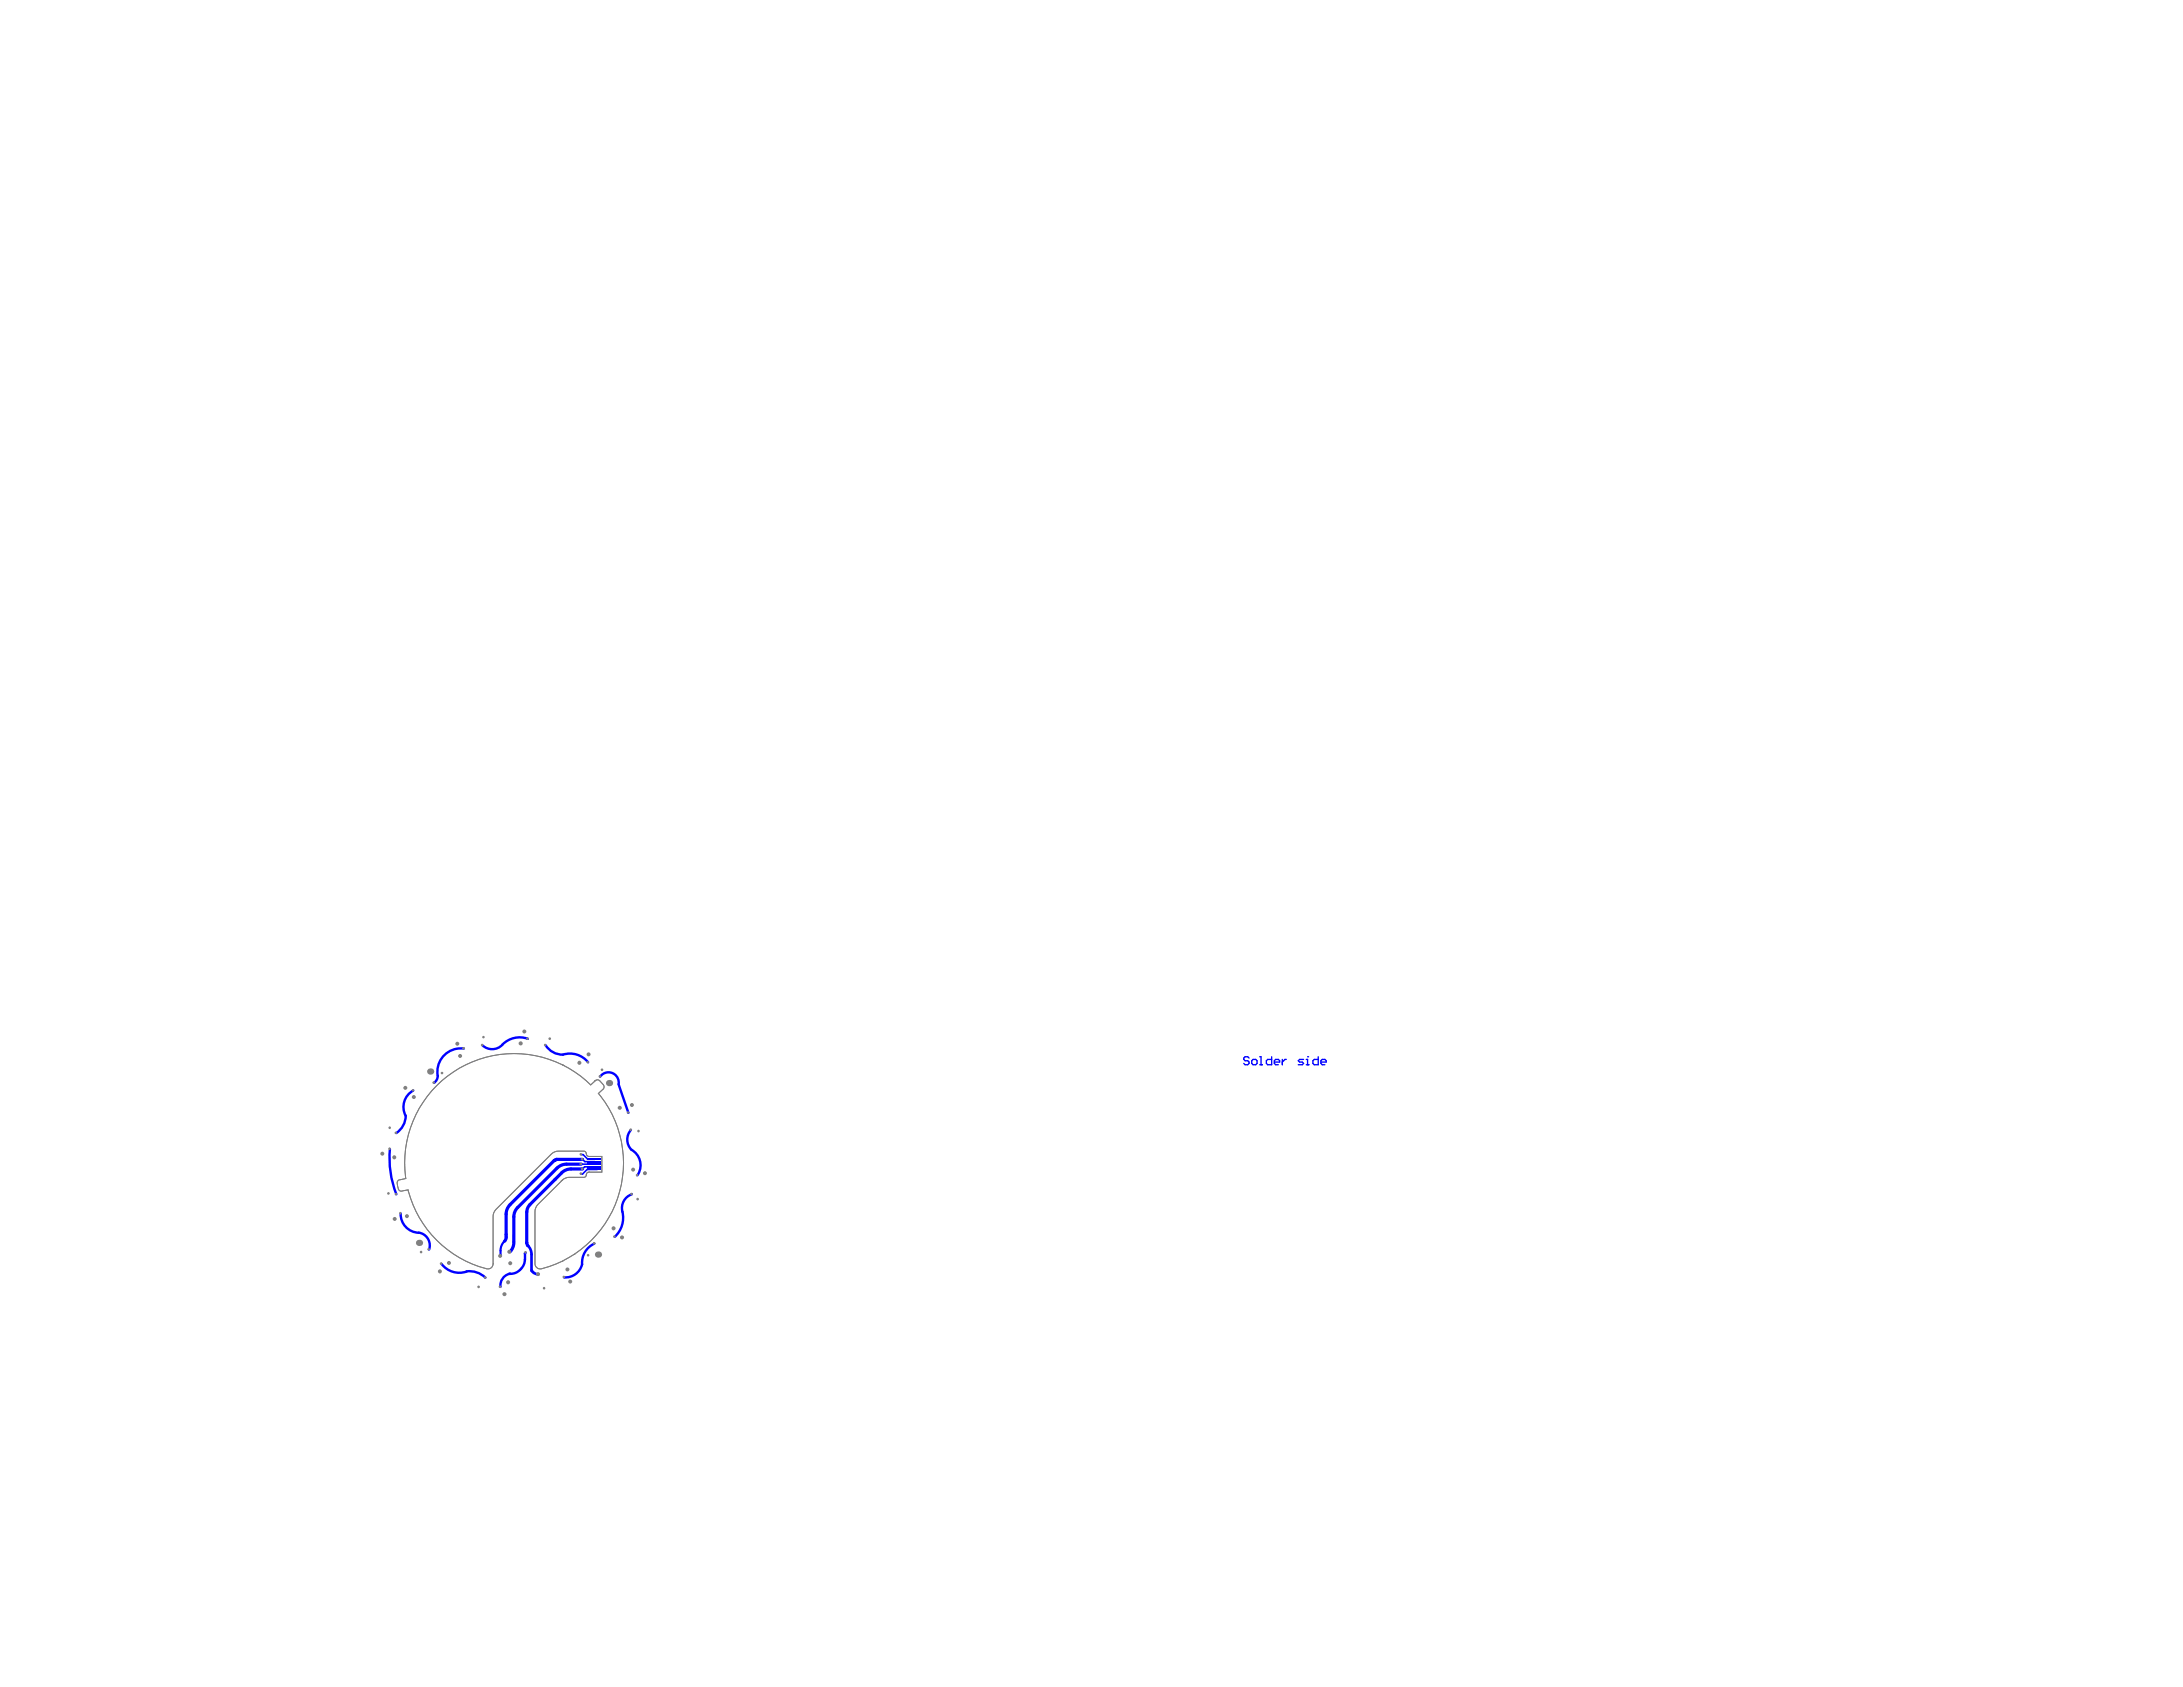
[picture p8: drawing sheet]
<svg xmlns="http://www.w3.org/2000/svg" width="279mm" height="216mm" viewBox="0 0 279 216" stroke-linecap="round" stroke-linejoin="round" font-family="sans-serif">
<path d="M55.9 138.9a14 14 0 0 1 16.1-2.6 14.1 14.1 0 0 1 3.6 2.5l.6-.5a.39 .39 0 0 1 .6 0l.4 .5a.39 .39 0 0 1 0 .6l-.6 .5a14 14 0 0 1-3 20.6l-1.6 .9-2.6 .9a.68 .68 0 0 1-.9-.6v-6.6a1.38 1.38 0 0 1 .4-1l3-3a1.38 1.38 0 0 1 1-.4h1.8a.3 .3 0 0 0 .3-.4 .32 .32 0 0 1 .4-.3h1.6v-2h-1.6a.32 .32 0 0 1-.3-.3 .35 .35 0 0 0-.4-.4h-3.2a1.3 1.3 0 0 0-1 .4l-7 7.1a1.3 1.3 0 0 0-.4 .9v6a.66 .66 0 0 1-.9 .6 14 14 0 0 1-10-10l-.7 .1a.36 .36 0 0 1-.5-.3l-.1-.3a.61 .61 0 0 1 .2-.8l.8-.2a13.9 13.9 0 0 1 4-11.9z" fill="none" stroke="#808080" stroke-width=".13"/>
<circle cx="65.2" cy="163" r=".15" fill="#00f"/>
<path d="M65.2 163h.1M66.7 162.4l-.2 .1M67.2 160.4v.8" fill="none" stroke="#00f" stroke-width=".31"/>
<path d="M67.4 159.4h.1M65.3 160.2h-.1" fill="none" stroke="#00f" stroke-width=".27"/>
<path d="M67.4 159v.1" fill="none" stroke="#00f" stroke-width=".41"/>
<circle cx="70.9" cy="148.5" r=".2" fill="#00f"/>
<g fill="none" stroke="#00f" stroke-width=".31">
<path d="M52.9 139.6a2.4 2.4 0 0 0-1 3.2M59.4 134.2a2.99 2.99 0 0 0-3.4 3.5 1.14 1.14 0 0 1-.4 .9M67.6 132.9a3.1 3.1 0 0 0-3.3 .8 1.8 1.8 0 0 1-2.5 .1M69.8 133.8a2.45 2.45 0 0 0 2.8 1 2.98 2.98 0 0 1 2.7 1.2M76.8 137.8a1.31 1.31 0 0 1 1.6-.5 1.31 1.31 0 0 1 .8 1.4M79.2 138.8l1.2 3.6M49.9 147a12.7 12.7 0 0 0 .8 5.8M51.3 155.3a2.38 2.38 0 0 0 2.3 2.5M51.9 142.8a2.69 2.69 0 0 1-1.2 2.2M53.6 157.8a1.65 1.65 0 0 1 1.3 2.1M76.1 159.2a2.67 2.67 0 0 0-1.6 2.6 2.2 2.2 0 0 1-2.3 1.7M80.8 144.6a1.87 1.87 0 0 0 .5 2.9 2.26 2.26 0 0 1 .3 2.9"/>
<path d="M80.9 152.8a1.85 1.85 0 0 0-1.2 2.3 3.3 3.3 0 0 1-1 3.2M56.5 161.7a2.84 2.84 0 0 0 3.2 1M59.7 162.7a2.95 2.95 0 0 1 2.4 .8M65.2 163a1.53 1.53 0 0 0-1.1 1.7M66.5 162.5a1.7 1.7 0 0 1-1.2 .5M67.2 161.2a1.63 1.63 0 0 1-.5 1.2M67.3 160.3l-.1 .1M72.2 163.5h.1"/>
</g>
<path d="M64.6 158.8a2.09 2.09 0 0 0-.5 2M65.8 158.1v.9M68.9 163.1h.1" fill="none" stroke="#00f" stroke-width=".27"/>
<path d="M67.6 159.4a1.56 1.56 0 0 1 .4 1.1v2.1M68 162.6l.1 .1a1.05 1.05 0 0 0 .8 .4" fill="none" stroke="#00f" stroke-width=".34"/>
<path d="M51.3 155.3h.1M74.4 149h1.4M74.4 147.8h.2l.6 .5h.9M74.6 148.4l.3 .3h1.2M76.1 149.3h-1.3l-.2 .3M76.4 149.7h-1.3l-.5 .5h-.2" fill="none" stroke="#00f" stroke-width=".2"/>
<path d="M64.8 158.3l-.2 .6M65.3 154.2a1.7 1.7 0 0 0-.5 1.2v2.9M65.8 159a1.7 1.7 0 0 1-.5 1.2M67.4 159l.2 .4M70.9 148.5l-5.6 5.7M70.9 148.5h.1M71.2 148.4h3.4M71.3 148.4l-.4 .1M71.9 150.1l-4.1 4.1a1.28 1.28 0 0 0-.4 .9v3.9M74.4 149h-1.9a1.75 1.75 0 0 0-1.2 .5l-5 5a1.7 1.7 0 0 0-.5 1.2v3.2M74.6 149.6a3.3 3.3 0 0 0-2.5 .3l-.2 .2" fill="none" stroke="#00f" stroke-width=".41"/>
<g fill="none" stroke="#00f" stroke-width=".17">
<path d="M159.9 135.4l-.2-.2h-.3l-.2 .2v.2l.2 .2h.3l.2 .1v.2l-.2 .2h-.3l-.2-.2M160.2 135.8l.2-.2h.3l.2 .2v.3l-.2 .2h-.3l-.2-.2zM161.2 135.2h.2v1.1M161.2 136.3h.4M162.8 135.2v1.1h-.5l-.2-.2v-.3l.2-.2h.5M163.1 135.9h.7v-.1l-.2-.2h-.3l-.2 .2v.3l.2 .2h.3M164.1 135.6v.7M164.6 135.6h-.1l-.4 .3M166.8 135.6h-.5l-.1 .2 .1 .1h.4l.1 .2-.1 .2h-.5M167.2 136.3h.3M167.2 135.6h.2v.7M167.4 135.2h.1"/>
<path d="M168.7 135.2v1.1h-.5l-.2-.2v-.3l.2-.2h.5M169.1 135.9h.6v-.1l-.1-.2h-.4l-.1 .2v.3l.1 .2h.4"/>
</g>
<g fill="#808080">
<circle cx="75.3" cy="160.6" r=".17"/>
<circle cx="76" cy="159.1" r=".17"/>
<circle cx="54.9" cy="159.9" r=".17"/>
<circle cx="49.7" cy="152.7" r=".17"/>
<circle cx="56.6" cy="137.3" r=".17"/>
<circle cx="55.5" cy="138.5" r=".17"/>
<circle cx="77" cy="136.9" r=".17"/>
<circle cx="72.2" cy="163.4" r=".17"/>
<circle cx="78.5" cy="157.2" r=".26"/>
<circle cx="79.6" cy="158.4" r=".26"/>
<circle cx="73" cy="164" r=".26"/>
<circle cx="69.6" cy="164.9" r=".17"/>
<circle cx="72.6" cy="162.5" r=".26"/>
<circle cx="64" cy="164.7" r=".17"/>
<circle cx="78.6" cy="158.2" r=".17"/>
<circle cx="81" cy="149.7" r=".26"/>
<circle cx="80.8" cy="152.8" r=".17"/>
<circle cx="81.6" cy="153.5" r=".17"/>
<circle cx="82.5" cy="150.1" r=".26"/>
<circle cx="80.9" cy="141.4" r=".26"/>
<circle cx="81.7" cy="144.8" r=".17"/>
<circle cx="80.7" cy="144.6" r=".17"/>
<circle cx="79.3" cy="141.8" r=".26"/>
<circle cx="81.5" cy="150.4" r=".16"/>
<circle cx="80.4" cy="142.4" r=".17"/>
<circle cx="74.2" cy="136" r=".26"/>
<circle cx="76.8" cy="137.8" r=".17"/>
<circle cx="75.3" cy="134.9" r=".26"/>
<circle cx="67.1" cy="132" r=".26"/>
<circle cx="69.8" cy="133.7" r=".16"/>
<circle cx="66.6" cy="133.5" r=".26"/>
<circle cx="75.2" cy="135.9" r=".16"/>
<circle cx="67.5" cy="132.9" r=".17"/>
<circle cx="58.9" cy="135.1" r=".26"/>
<circle cx="61.7" cy="133.7" r=".17"/>
<circle cx="61.9" cy="132.7" r=".16"/>
<circle cx="58.5" cy="133.6" r=".26"/>
<circle cx="49.9" cy="147" r=".17"/>
<circle cx="52.1" cy="155.6" r=".26"/>
<circle cx="50.7" cy="152.8" r=".17"/>
<circle cx="70.4" cy="132.9" r=".17"/>
<circle cx="50.5" cy="156" r=".26"/>
<circle cx="48.9" cy="147.6" r=".26"/>
<circle cx="49.9" cy="144.3" r=".17"/>
<circle cx="50.7" cy="145" r=".16"/>
<circle cx="50.5" cy="148.1" r=".26"/>
<circle cx="52.9" cy="139.5" r=".16"/>
<circle cx="51.2" cy="155.3" r=".17"/>
<circle cx="57.5" cy="161.6" r=".26"/>
<circle cx="53.9" cy="160.2" r=".17"/>
<circle cx="56.3" cy="162.7" r=".26"/>
<circle cx="51.9" cy="139.2" r=".26"/>
<circle cx="53" cy="140.4" r=".26"/>
<circle cx="59.3" cy="134.2" r=".17"/>
<circle cx="56.5" cy="161.7" r=".17"/>
<circle cx="65" cy="164.1" r=".26"/>
<circle cx="64.6" cy="165.6" r=".26"/>
<circle cx="61.3" cy="164.7" r=".17"/>
<circle cx="62.1" cy="163.5" r=".16"/>
<circle cx="65.3" cy="161.7" r=".26"/>
<circle cx="65.2" cy="160.2" r=".26"/>
<circle cx="68.9" cy="163.1" r=".26"/>
<circle cx="74.3" cy="150.2" r=".17"/>
<circle cx="74.3" cy="149" r=".17"/>
<circle cx="74.3" cy="147.7" r=".17"/>
<circle cx="74.5" cy="149.6" r=".17"/>
<circle cx="74.5" cy="148.3" r=".17"/>
<circle cx="64" cy="160.7" r=".26"/>
<circle cx="67.2" cy="160.3" r=".17"/>
<circle cx="76.5" cy="160.6" r=".4"/>
<circle cx="78" cy="138.6" r=".4"/>
<circle cx="53.6" cy="159.1" r=".4"/>
<circle cx="55.1" cy="137.1" r=".4"/>
</g>
<g fill="#00f">
<path d="M75.2 149.6h1.7v.2h-1.7z" fill-rule="evenodd"/>
<path d="M75.2 149.2h1.7v.2h-1.7z" fill-rule="evenodd"/>
<path d="M75.2 148.6h1.7v.2h-1.7z" fill-rule="evenodd"/>
<path d="M75.2 148.2h1.7v.2h-1.7z" fill-rule="evenodd"/>
<path d="M75.2 148.9h1.8v.2h-1.8z" fill-rule="evenodd"/>
</g>
</svg>
